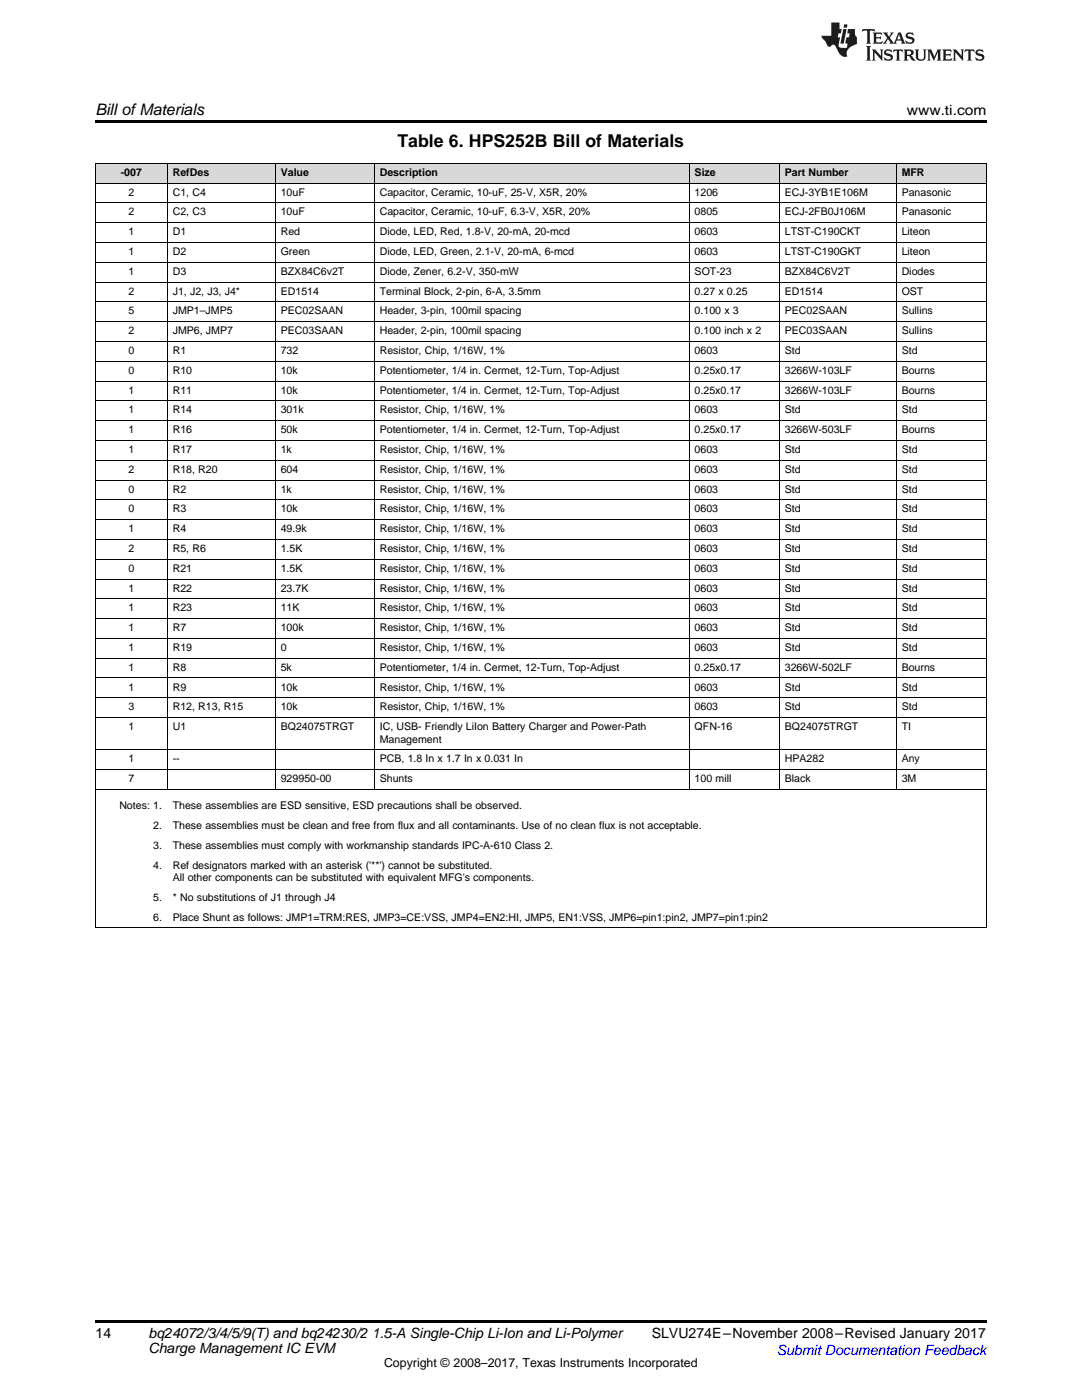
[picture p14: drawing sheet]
<svg xmlns="http://www.w3.org/2000/svg" width="216mm" height="279mm" viewBox="0 0 216 279" stroke-linecap="round" stroke-linejoin="round" font-family="sans-serif">
<defs><g id="words">
<text font-size="3.5" x="79.3" y="29.3">Table 6. HPS252B Bill of Materials</text>
<text font-size="3.2" x="19" y="23">Bill ofMaterials</text>
<g font-size="2.8">
<text x="181" y="23">www.ti.com</text>
<text x="19" y="267">14</text>
<text x="29.6" y="267.1">bq24072/3/4/5/9(T) and bq24230/2</text>
<text x="29.6" y="269.9">Charge Management IC EVM</text>
<text x="74.2" y="267.1">1.5-A Single-Chip Li-Ion and Li-Polymer</text>
<text x="130" y="267.1">SLVU274E–November 2008–Revised January 2017</text>
</g>
<text font-size="2.8" fill="#00f" x="155" y="270.4">Submit Documentation Feedback</text>
<text font-size="2.5" x="76.6" y="272.7">Copyright © 2008–2017, Texas Instruments Incorporated</text>
<g font-size="2.1">
<text x="24.1" y="35.1">-007</text>
<text x="34.5" y="35.1">RefDes</text>
<text x="56" y="35.1">Value</text>
<text x="75.8" y="35.1">Description</text>
<text x="138.6" y="35.1">Size</text>
<text x="156.6" y="35.1">Part Number</text>
<text x="179.9" y="35.1">MFR</text>
<text x="25.6" y="39.1">2</text>
<text x="34.5" y="39.1">C1, C4</text>
<text x="56" y="39.1">10uF</text>
<text x="75.8" y="39.1">Capacitor, Ceramic, 10-uF, 25-V, X5R, 20%</text>
<text x="138.6" y="39.1">1206</text>
<text x="156.6" y="39.1">ECJ-3YB1E106M</text>
<text x="179.9" y="39.1">Panasonic</text>
<text x="25.6" y="43">2</text>
<text x="25.6" y="47">1</text>
<text x="34.5" y="43">C2, C3</text>
<text x="34.5" y="47">D1</text>
<text x="56" y="43">10uF</text>
<text x="56" y="47">Red</text>
<text x="75.8" y="43">Capacitor, Ceramic, 10-uF, 6.3-V, X5R, 20%</text>
<text x="75.8" y="47">Diode, LED, Red, 1.8-V, 20-mA, 20-mcd</text>
<text x="138.6" y="43">0805</text>
<text x="138.6" y="47">0603</text>
<text x="156.6" y="43">ECJ-2FB0J106M</text>
<text x="156.6" y="47">LTST-C190CKT</text>
<text x="179.9" y="43">Panasonic</text>
<text x="179.9" y="47">Liteon</text>
<text x="25.6" y="50.9">1</text>
<text x="34.5" y="50.9">D2</text>
<text x="56" y="50.9">Green</text>
<text x="75.8" y="50.9">Diode, LED, Green, 2.1-V, 20-mA, 6-mcd</text>
<text x="138.6" y="50.9">0603</text>
<text x="156.6" y="50.9">LTST-C190GKT</text>
<text x="179.9" y="50.9">Liteon</text>
<text x="25.6" y="54.9">1</text>
<text x="25.6" y="58.8">2</text>
<text x="34.5" y="54.9">D3</text>
<text x="34.5" y="58.8">J1, J2, J3, J4*</text>
<text x="56" y="54.9">BZX84C6v2T</text>
<text x="56" y="58.8">ED1514</text>
<text x="75.8" y="54.9">Diode, Zener, 6.2-V, 350-mW</text>
<text x="75.8" y="58.8">Terminal Block, 2-pin, 6-A, 3.5mm</text>
<text x="138.6" y="54.9">SOT-23</text>
<text x="138.6" y="58.8">0.27 x 0.25</text>
<text x="156.6" y="54.9">BZX84C6V2T</text>
<text x="156.6" y="58.8">ED1514</text>
<text x="179.9" y="54.9">Diodes</text>
<text x="179.9" y="58.8">OST</text>
<text x="25.6" y="62.8">5</text>
<text x="34.5" y="62.8">JMP1–JMP5</text>
<text x="56" y="62.8">PEC02SAAN</text>
<text x="75.8" y="62.8">Header, 3-pin, 100mil spacing</text>
<text x="138.6" y="62.8">0.100 x 3</text>
<text x="156.6" y="62.8">PEC02SAAN</text>
<text x="179.9" y="62.8">Sullins</text>
<text x="25.6" y="66.7">2</text>
<text x="25.6" y="70.7">0</text>
<text x="34.5" y="66.7">JMP6, JMP7</text>
<text x="34.5" y="70.7">R1</text>
<text x="56" y="66.7">PEC03SAAN</text>
<text x="56" y="70.7">732</text>
<text x="75.8" y="66.7">Header, 2-pin, 100mil spacing</text>
<text x="75.8" y="70.7">Resistor, Chip, 1/16W, 1%</text>
<text x="138.6" y="66.7">0.100 inch x 2</text>
<text x="138.6" y="70.7">0603</text>
<text x="156.6" y="66.7">PEC03SAAN</text>
<text x="156.6" y="70.7">Std</text>
<text x="179.9" y="66.7">Sullins</text>
<text x="179.9" y="70.7">Std</text>
<text x="25.6" y="74.6">0</text>
<text x="34.5" y="74.6">R10</text>
<text x="56" y="74.6">10k</text>
<text x="75.8" y="74.6">Potentiometer, 1/4 in. Cermet, 12-Turn, Top-Adjust</text>
<text x="138.6" y="74.6">0.25x0.17</text>
<text x="156.6" y="74.6">3266W-103LF</text>
<text x="179.9" y="74.6">Bourns</text>
<text x="25.6" y="78.6">1</text>
<text x="25.6" y="82.5">1</text>
<text x="34.5" y="78.6">R11</text>
<text x="34.5" y="82.5">R14</text>
<text x="56" y="78.6">10k</text>
<text x="56" y="82.5">301k</text>
<text x="75.8" y="78.6">Potentiometer, 1/4 in. Cermet, 12-Turn, Top-Adjust</text>
<text x="75.8" y="82.5">Resistor, Chip, 1/16W, 1%</text>
<text x="138.6" y="78.6">0.25x0.17</text>
<text x="138.6" y="82.5">0603</text>
<text x="156.6" y="78.6">3266W-103LF</text>
<text x="156.6" y="82.5">Std</text>
<text x="179.9" y="78.6">Bourns</text>
<text x="179.9" y="82.5">Std</text>
<text x="25.6" y="86.5">1</text>
<text x="34.5" y="86.5">R16</text>
<text x="56" y="86.5">50k</text>
<text x="75.8" y="86.5">Potentiometer, 1/4 in. Cermet, 12-Turn, Top-Adjust</text>
<text x="138.6" y="86.5">0.25x0.17</text>
<text x="156.6" y="86.5">3266W-503LF</text>
<text x="179.9" y="86.5">Bourns</text>
<text x="25.6" y="90.4">1</text>
<text x="25.6" y="94.4">2</text>
<text x="34.5" y="90.4">R17</text>
<text x="34.5" y="94.4">R18, R20</text>
<text x="56" y="90.4">1k</text>
<text x="56" y="94.4">604</text>
<text x="75.8" y="90.4">Resistor, Chip, 1/16W, 1%</text>
<text x="75.8" y="94.4">Resistor, Chip, 1/16W, 1%</text>
<text x="138.6" y="90.4">0603</text>
<text x="138.6" y="94.4">0603</text>
<text x="156.6" y="90.4">Std</text>
<text x="156.6" y="94.4">Std</text>
<text x="179.9" y="90.4">Std</text>
<text x="179.9" y="94.4">Std</text>
<text x="25.6" y="98.3">0</text>
<text x="34.5" y="98.3">R2</text>
<text x="56" y="98.3">1k</text>
<text x="75.8" y="98.3">Resistor, Chip, 1/16W, 1%</text>
<text x="138.6" y="98.3">0603</text>
<text x="156.6" y="98.3">Std</text>
<text x="179.9" y="98.3">Std</text>
<text x="25.6" y="102.3">0</text>
<text x="25.6" y="106.2">1</text>
<text x="34.5" y="102.3">R3</text>
<text x="34.5" y="106.2">R4</text>
<text x="56" y="102.3">10k</text>
<text x="56" y="106.2">49.9k</text>
<text x="75.8" y="102.3">Resistor, Chip, 1/16W, 1%</text>
<text x="75.8" y="106.2">Resistor, Chip, 1/16W, 1%</text>
<text x="138.6" y="102.3">0603</text>
<text x="138.6" y="106.2">0603</text>
<text x="156.6" y="102.3">Std</text>
<text x="156.6" y="106.2">Std</text>
<text x="179.9" y="102.3">Std</text>
<text x="179.9" y="106.2">Std</text>
<text x="25.6" y="110.2">2</text>
<text x="34.5" y="110.2">R5, R6</text>
<text x="56" y="110.2">1.5K</text>
<text x="75.8" y="110.2">Resistor, Chip, 1/16W, 1%</text>
<text x="138.6" y="110.2">0603</text>
<text x="156.6" y="110.2">Std</text>
<text x="179.9" y="110.2">Std</text>
<text x="25.6" y="114.1">0</text>
<text x="25.6" y="118.1">1</text>
<text x="34.5" y="114.1">R21</text>
<text x="34.5" y="118.1">R22</text>
<text x="56" y="114.1">1.5K</text>
<text x="56" y="118.1">23.7K</text>
<text x="75.8" y="114.1">Resistor, Chip, 1/16W, 1%</text>
<text x="75.8" y="118.1">Resistor, Chip, 1/16W, 1%</text>
<text x="138.6" y="114.1">0603</text>
<text x="138.6" y="118.1">0603</text>
<text x="156.6" y="114.1">Std</text>
<text x="156.6" y="118.1">Std</text>
<text x="179.9" y="114.1">Std</text>
<text x="179.9" y="118.1">Std</text>
<text x="25.6" y="122">1</text>
<text x="25.6" y="126">1</text>
<text x="34.5" y="122">R23</text>
<text x="34.5" y="126">R7</text>
<text x="56" y="122">11K</text>
<text x="56" y="126">100k</text>
<text x="75.8" y="122">Resistor, Chip, 1/16W, 1%</text>
<text x="75.8" y="126">Resistor, Chip, 1/16W, 1%</text>
<text x="138.6" y="122">0603</text>
<text x="138.6" y="126">0603</text>
<text x="156.6" y="122">Std</text>
<text x="156.6" y="126">Std</text>
<text x="179.9" y="122">Std</text>
<text x="179.9" y="126">Std</text>
<text x="25.6" y="129.9">1</text>
<text x="34.5" y="129.9">R19</text>
<text x="56" y="129.9">0</text>
<text x="75.8" y="129.9">Resistor, Chip, 1/16W, 1%</text>
<text x="138.6" y="129.9">0603</text>
<text x="156.6" y="129.9">Std</text>
<text x="179.9" y="129.9">Std</text>
<text x="25.6" y="133.9">1</text>
<text x="25.6" y="137.8">1</text>
<text x="34.5" y="133.9">R8</text>
<text x="34.5" y="137.8">R9</text>
<text x="56" y="133.9">5k</text>
<text x="56" y="137.8">10k</text>
<text x="75.8" y="133.9">Potentiometer, 1/4 in. Cermet, 12-Turn, Top-Adjust</text>
<text x="75.8" y="137.8">Resistor, Chip, 1/16W, 1%</text>
<text x="138.6" y="133.9">0.25x0.17</text>
<text x="138.6" y="137.8">0603</text>
<text x="156.6" y="133.9">3266W-502LF</text>
<text x="156.6" y="137.8">Std</text>
<text x="179.9" y="133.9">Bourns</text>
<text x="179.9" y="137.8">Std</text>
<text x="25.6" y="141.8">3</text>
<text x="34.5" y="141.8">R12, R13, R15</text>
<text x="56" y="141.8">10k</text>
<text x="75.8" y="141.8">Resistor, Chip, 1/16W, 1%</text>
<text x="138.6" y="141.8">0603</text>
<text x="156.6" y="141.8">Std</text>
<text x="179.9" y="141.8">Std</text>
<text x="25.6" y="145.7">1</text>
<text x="34.5" y="145.7">U1</text>
<text x="56" y="145.7">BQ24075TRGT</text>
<text x="75.8" y="145.7">IC, USB- Friendly LiIon Battery Charger and Power-Path</text>
<text x="75.8" y="148.2">Management</text>
<text x="138.6" y="145.7">QFN-16</text>
<text x="156.6" y="145.7">BQ24075TRGT</text>
<text x="179.9" y="145.7">TI</text>
<text x="25.6" y="152.2">1</text>
<text x="34.5" y="152.2">--</text>
<text x="75.8" y="152.2">PCB, 1.8 In x 1.7 In x 0.031 In</text>
<text x="156.6" y="152.2">HPA282</text>
<text x="179.9" y="152.2">Any</text>
<text x="23.8" y="161.5">Notes: 1.</text>
<text x="25.6" y="156.1">7</text>
<text x="34.5" y="161.5">These assemblies are ESD sensitive, ESD precautions shall be observed.</text>
<text x="56" y="156.1">929950-00</text>
<text x="75.8" y="156.1">Shunts</text>
<text x="138.6" y="156.1">100 mill</text>
<text x="156.6" y="156.1">Black</text>
<text x="179.9" y="156.1">3M</text>
<text x="30.6" y="165.5">2.</text>
<text x="34.5" y="165.5">These assemblies must be clean and free from flux and all contaminants. Use of no clean flux is not acceptable.</text>
<text x="30.6" y="169.4">3.</text>
<text x="30.6" y="173.4">4.</text>
<text x="34.5" y="169.4">These assemblies must comply with workmanship standards IPC-A-610 Class 2.</text>
<text x="34.5" y="173.4">Ref designators marked with an asterisk ('**') cannot be substituted.</text>
<text x="30.6" y="179.8">5.</text>
<text x="34.5" y="175.9">All other components can be substituted with equivalent MFG's components.</text>
<text x="34.5" y="179.8">* No substitutions of J1 through J4</text>
<text x="30.6" y="183.8">6.</text>
<text x="34.5" y="183.8">Place Shunt as follows: JMP1=TRM:RES, JMP3=CE:VSS, JMP4=EN2:HI, JMP5, EN1:VSS, JMP6=pin1:pin2, JMP7=pin1:pin2</text>
</g>
</g></defs>
<g fill="#d8d8d8">
<path d="M19 32.6h14.4v4h-14.4z"/>
<path d="M33.4 32.6h21.6v4h-21.6z"/>
<path d="M55 32.6h19.7v4h-19.7z"/>
<path d="M74.7 32.6h62.8v4h-62.8z"/>
<path d="M137.5 32.6h18v4h-18z"/>
<path d="M155.5 32.6h23.4v4h-23.4z"/>
<path d="M178.9 32.6h17.9v4h-17.9z"/>
</g>
<path d="M19 24h177.8v.6h-177.8zM19 157.6h.2v1.5h-.2zM196.7 157.6h.1v1.5h-.1zM19 263.5h177.8v.6h-177.8z" fill="#000"/>
<g fill="none" stroke="#000" stroke-width=".2">
<path d="M19 36.5h177.8M19 32.6h177.8M19.1 32.6v125M33.4 32.6v125M54.9 32.6v125M74.7 32.6v125M137.5 32.6v125M155.5 32.6v125M178.8 32.6v125M196.8 32.6v125M19 56.3h177.8M19 52.3h177.8"/>
<path d="M19 48.4h177.8M19 44.4h177.8M19 40.5h177.8M19 80h177.8M19 76h177.8M19 72.1h177.8M19 68.1h177.8M19 64.2h177.8M19 60.2h177.8M19 99.7h177.8M19 95.8h177.8M19 91.8h177.8"/>
<path d="M19 87.9h177.8M19 83.9h177.8M19 119.5h177.8M19 115.6h177.8M19 111.6h177.8M19 107.7h177.8M19 103.7h177.8M19 139.3h177.8M19 135.3h177.8M19 131.4h177.8M19 127.4h177.8M19 123.5h177.8"/>
<path d="M19 157.5h177.8M19 153.6h177.8M19 149.6h177.8M19 143.2h177.8M19.1 159.1v26.1M196.8 159.1v26.1M19 185.2h177.8"/>
</g>
<g fill="#231f20">
<path d="M172.1 5.8l-.1 .6 .5-.3h.5v.2v2.1l-.2 .3h1l-.2-.3v-2.1v-.2h.6l.4 .3-.1-.6zM174.1 6.5l.3 .4v1.5l-.3 .3h1.9l.1-.5a1.04 1.04 0 0 1-1.3 .1v-.6h.6l.4 .2v-.7l-.4 .2h-.6l.1-.6h.7l.4 .2-.1-.5zM176.1 6.5l.9 1.1-.9 1.1h.8l-.1-.2 .4-.7 .4 .7-.2 .2h1.6l-.2-.2 .1-.4h.9l.2 .4-.2 .2h.9l-.2-.3-.8-1.9h-.5l-.9 2.1-.7-1.1 .8-1h-.8l.1 .3-.3 .5-.4-.6 .2-.2zM179.4 6.9l.3 .9h-.7zM180.9 6.6a.63 .63 0 0 0-.2 .7 .63 .63 0 0 0 .6 .4l.6 .2 .1 .2a.75 .75 0 0 1-.7 .4 .75 .75 0 0 1-.6-.5l.1 .7 .2-.1a1.11 1.11 0 0 0 1.5-.5 1.13 1.13 0 0 0-1.3-.9l-.1-.3a1.04 1.04 0 0 1 1.2 .2l-.1-.6-.2 .1-.5-.1zM172.8 9.2l.3 .3v2.2l-.3 .4h1l-.2-.4v-2.2l.2-.3zM174 9.9l.2 .3v1.5l-.2 .4h.7l-.2-.4v-1.3l1.6 1.7v-1.9l.2-.3h-.7l.2 .3v.9l-1.2-1.2zM176.6 10a.62 .62 0 0 0-.2 .7 .62 .62 0 0 0 .6 .4l.6 .2 .1 .2a.76 .76 0 0 1-.7 .4 .76 .76 0 0 1-.6-.5l.1 .7 .1-.1a1.11 1.11 0 0 0 1.6-.6 1.13 1.13 0 0 0-1.3-.8l-.1-.3a1.04 1.04 0 0 1 1.2 .1l-.1-.5-.2 .1-.5-.2zM178.3 9.9l-.1 .6a.61 .61 0 0 1 .7-.3v1.5l-.2 .4h1l-.3-.4v-1.5a.63 .63 0 0 1 .8 .3l-.1-.6zM180.3 9.9l.2 .3v1.5l-.2 .4h.9l-.2-.2v-.7l.6 .2a.76 .76 0 0 0 1.1 .6l-1-.9a.58 .58 0 0 0 .6-.6 .58 .58 0 0 0-.5-.6zM181 10.2l.1-.1a.45 .45 0 0 1 .6 .1 .45 .45 0 0 1 .1 .5l-.8 .2zM182.5 9.9l.2 .2a2.17 2.17 0 0 0 .4 1.9 .99 .99 0 0 0 1.6-.7v-1.1l.2-.3h-.8l.2 .2a1.92 1.92 0 0 1-.2 1.7 .6 .6 0 0 1-.9-.5v-1.1l.2-.3zM185 9.9l.2 .3v1.5l-.2 .4h.7l-.2-.4v-1.4l.8 1.8 .8-1.8v1.4l-.2 .4h1l-.3-.4v-1.5l.3-.3h-.8l-.7 1.4-.6-1.4zM188 9.9l.2 .3v1.5l-.2 .4h1.8l.2-.6a1.04 1.04 0 0 1-1.3 .2v-.6h.6l.4 .1v-.6l-.4 .2h-.6l.1-.6h.7l.4 .2-.1-.5zM190.1 9.9l.2 .3v1.5l-.2 .4h.7l-.2-.4v-1.3l1.6 1.7v-1.9l.2-.3h-.7l.2 .3v.9l-1.1-1.2zM192.6 9.9l-.1 .6a.61 .61 0 0 1 .7-.3v1.5l-.2 .4h.9l-.2-.4v-1.5a.63 .63 0 0 1 .8 .3l-.2-.6zM194.9 10a.62 .62 0 0 0-.2 .7 .62 .62 0 0 0 .6 .4l.5 .2 .2 .2a.76 .76 0 0 1-.7 .4 .76 .76 0 0 1-.7-.5l.2 .7 .1-.1a1.11 1.11 0 0 0 1.5-.6 1.13 1.13 0 0 0-1.2-.8l-.1-.3a1.04 1.04 0 0 1 1.2 .1l-.2-.5-.2 .1-.5-.2z"/>
<path d="M165.9 4.5v2.6h-2l.1 .4 .8 .9a.91 .91 0 0 0 .9 .9 .56 .56 0 0 1 .5-.4 .56 .56 0 0 1 .5 .3l.4 .8a1.53 1.53 0 0 0 2 1.3 1.54 1.54 0 0 1 1-2.1l.9-.4-.1-1.4a1.52 1.52 0 0 1-.3-1.6h-1.4l-.2 .9h.5l-.1 .8h-.5l-.2 .9v.2l.4 .1-.1 .9a1.93 1.93 0 0 1-1.7-.3l.3-1.8h-.4l.1-.8h.5l.2-.9h-.5v-1.3zM168.3 5.8l-.6 2.9h.7l.5-2.9zM168.4 4.9l-.1 .6h.7l.1-.6z"/>
</g>
<use href="#words"/>
</svg>
